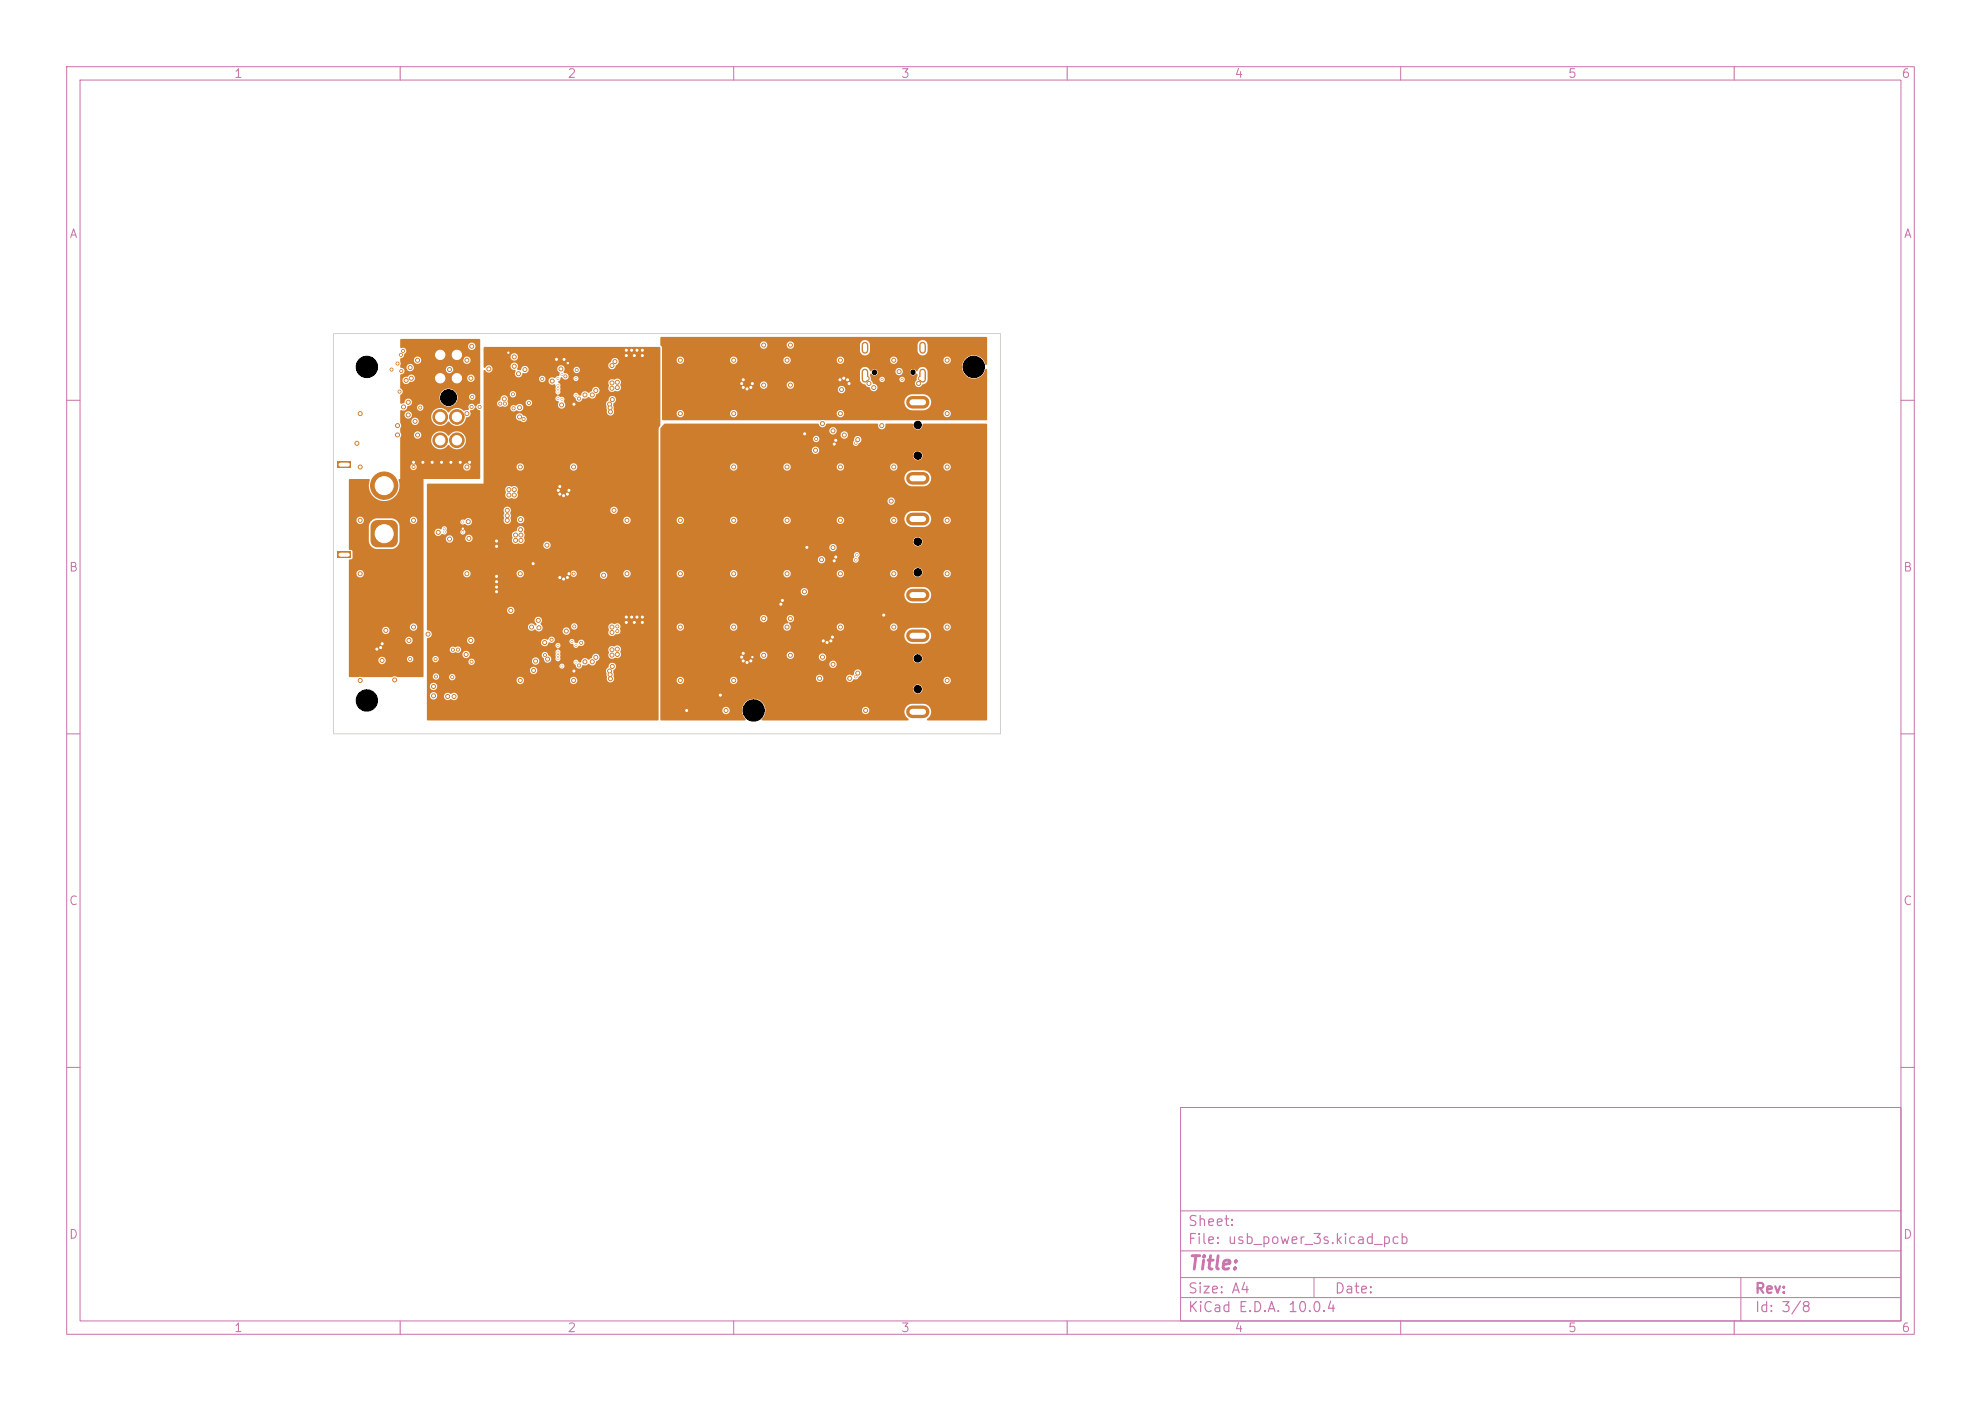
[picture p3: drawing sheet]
<svg xmlns="http://www.w3.org/2000/svg" width="297mm" height="210mm" viewBox="0 0 297 210" stroke-linecap="round" stroke-linejoin="round" font-family="sans-serif">
<defs><g id="words">
<text font-size="2" fill="#c872ab" x="178" y="190.8">Title:</text>
<g font-size="1.5" fill="#c872ab">
<text x="178" y="184.2">Sheet:</text>
<text x="178" y="186.9">File: usb_power_3s.kicad_pcb</text>
<text x="178" y="197.1">KiCad E.D.A. 10.0.4</text>
<text x="178" y="194.3">Size: A4</text>
<text x="200" y="194.3">Date:</text>
<text x="263" y="194.3">Rev:</text>
<text x="263" y="197.1">Id: 3/8</text>
</g>
<g font-size="1.3" fill="#c872ab">
<text x="35" y="12">1</text>
<text x="85" y="12">2</text>
<text x="135" y="12">3</text>
<text x="185" y="12">4</text>
<text x="235" y="12">5</text>
<text x="285" y="12">6</text>
<text x="10.3" y="36">A</text>
<text x="285.4" y="36">A</text>
<text x="10.3" y="86">B</text>
<text x="285.3" y="86">B</text>
<text x="10.3" y="136">C</text>
<text x="285.3" y="136">C</text>
<text x="10.3" y="186">D</text>
<text x="285.3" y="186">D</text>
<text x="35" y="200">1</text>
<text x="85" y="200">2</text>
<text x="135" y="200">3</text>
<text x="185" y="200">4</text>
<text x="235" y="200">5</text>
<text x="285" y="200">6</text>
</g>
</g></defs>
<g fill="none" stroke="#c872ab" stroke-width=".15">
<path d="M10 10h277v190h-277zM12 12h273v186h-273zM60 10v2M110 10v2M160 10v2M210 10v2M260 10v2M10 60h2M285 60h2M10 110h2M285 110h2M10 160h2"/>
<path d="M177 166h108v32h-108zM285 160h2M60 198v2M110 198v2M160 198v2M177 194.5h108M177 191.5h108M177 187.5h108M177 181.5h108M197 191.5v3M210 198v2M260 198v2"/>
<path d="M261 191.5v6.5"/>
</g>
<g fill="#ce7d2c" stroke="#ce7d2c" stroke-width=".15">
<circle cx="66" cy="66" r="1.1"/>
<circle cx="68.5" cy="66" r="1.1"/>
<circle cx="66" cy="62.5" r="1.1"/>
<circle cx="68.5" cy="62.5" r="1.1"/>
<circle cx="66" cy="56.7" r="1.1"/>
<circle cx="68.5" cy="56.7" r="1.1"/>
<circle cx="66" cy="53.2" r="1.1"/>
<circle cx="68.5" cy="53.2" r="1.1"/>
</g>
<path d="M136.8 77.8h1.6M136.8 95.3h1.6M136.8 89.2h1.6M136.8 106.7h1.6" fill="none" stroke="#ce7d2c" stroke-width="1.9"/>
<g fill="#ce7d2c">
<path d="M50.6 82.7h2v.9h-2z"/>
<path d="M50.6 69.2h2v.9h-2z"/>
<path d="M55.9 78.3l.5-.3h2.2a1.03 1.03 0 0 1 1 1v2a1.03 1.03 0 0 1-1 1.1h-2a1.03 1.03 0 0 1-1.1-1.1l.1-2.2z"/>
</g>
<g fill="#ce7d2c" stroke="#ce7d2c" stroke-width=".15">
<circle cx="57.6" cy="72.8" r="2.05"/>
<circle cx="62" cy="70" r=".22"/>
<circle cx="70" cy="54" r=".3"/>
<circle cx="134" cy="94" r=".3"/>
<circle cx="114.5" cy="98.2" r=".3"/>
<circle cx="87.1" cy="96.4" r=".23"/>
<circle cx="61.3" cy="96" r=".3"/>
<circle cx="118" cy="54" r=".3"/>
<circle cx="70.7" cy="51.9" r=".3"/>
<circle cx="54" cy="86" r=".3"/>
<circle cx="124.9" cy="99.6" r=".3"/>
<circle cx="102" cy="54" r=".3"/>
<circle cx="114.5" cy="92.7" r=".3"/>
<circle cx="54" cy="62" r=".3"/>
<circle cx="69.9" cy="98.1" r=".3"/>
<circle cx="62" cy="94" r=".3"/>
<circle cx="73.3" cy="55.3" r=".3"/>
<circle cx="90.5" cy="86.2" r=".3"/>
<circle cx="142" cy="102" r=".3"/>
<circle cx="118" cy="94" r=".3"/>
<circle cx="122.3" cy="67.5" r=".3"/>
<circle cx="86" cy="86" r=".22"/>
<circle cx="86" cy="70" r=".3"/>
<circle cx="78" cy="86" r=".3"/>
<circle cx="142" cy="54" r=".3"/>
<circle cx="134" cy="78" r=".3"/>
<circle cx="54" cy="102" r=".3"/>
<circle cx="60.1" cy="53.2" r=".22"/>
<circle cx="91.5" cy="101.7" r=".3"/>
<circle cx="68.7" cy="97.4" r=".23"/>
<circle cx="70.6" cy="96" r=".3"/>
<circle cx="110" cy="102" r=".3"/>
<circle cx="114.5" cy="57.7" r=".3"/>
<circle cx="142" cy="86" r=".3"/>
<circle cx="57.3" cy="99" r=".3"/>
<circle cx="124.9" cy="82.1" r=".3"/>
<circle cx="142" cy="78" r=".3"/>
<circle cx="118.5" cy="92.7" r=".3"/>
<circle cx="142" cy="70" r=".3"/>
<circle cx="118" cy="78" r=".3"/>
<circle cx="78" cy="70" r=".3"/>
<circle cx="77.7" cy="56" r=".3"/>
<circle cx="130" cy="56.7" r=".3"/>
<circle cx="118" cy="86" r=".3"/>
<circle cx="83.7" cy="57.7" r=".12"/>
<circle cx="134" cy="54" r=".3"/>
<circle cx="130.3" cy="57.5" r=".3"/>
<circle cx="126.6" cy="65.2" r=".3"/>
<circle cx="65.4" cy="101.4" r=".23"/>
<circle cx="91.5" cy="61.1" r=".3"/>
<circle cx="91.4" cy="100.6" r=".3"/>
<circle cx="134" cy="86" r=".3"/>
<circle cx="110" cy="94" r=".3"/>
<circle cx="70" cy="86" r=".3"/>
<circle cx="86.5" cy="55.5" r=".22"/>
<circle cx="83.7" cy="96.7" r=".13"/>
<circle cx="118" cy="70" r=".3"/>
<circle cx="142" cy="94" r=".3"/>
<circle cx="89.3" cy="98.5" r=".3"/>
<circle cx="91.5" cy="61.7" r=".3"/>
<circle cx="142" cy="62" r=".3"/>
<circle cx="102" cy="102" r=".3"/>
<circle cx="137.7" cy="57.5" r=".3"/>
<circle cx="124.9" cy="64.6" r=".3"/>
<circle cx="86" cy="102" r=".3"/>
<circle cx="118.5" cy="57.7" r=".3"/>
<circle cx="118.5" cy="98.2" r=".3"/>
<circle cx="70" cy="70" r=".3"/>
<circle cx="110" cy="70" r=".3"/>
<circle cx="60.4" cy="52.6" r=".22"/>
<circle cx="94" cy="78" r=".3"/>
<circle cx="83.7" cy="56.7" r=".12"/>
<circle cx="126" cy="62" r=".3"/>
<circle cx="84.8" cy="56.4" r=".23"/>
<circle cx="126" cy="54" r=".3"/>
<circle cx="138" cy="56.7" r=".3"/>
<circle cx="129.8" cy="106.5" r=".3"/>
<circle cx="102" cy="94" r=".3"/>
<circle cx="57.9" cy="94.5" r=".3"/>
<circle cx="89.3" cy="58.5" r=".3"/>
<circle cx="134" cy="70" r=".3"/>
<circle cx="62" cy="78" r=".3"/>
<circle cx="110" cy="78" r=".3"/>
<circle cx="102" cy="78" r=".3"/>
<circle cx="81.7" cy="96.3" r=".3"/>
<circle cx="110" cy="54" r=".3"/>
<circle cx="127.4" cy="101.7" r=".3"/>
<circle cx="126" cy="94" r=".3"/>
<circle cx="78" cy="102" r=".3"/>
<circle cx="108.8" cy="106.5" r=".3"/>
<circle cx="70" cy="62" r=".3"/>
<circle cx="54" cy="78" r=".3"/>
<circle cx="78.7" cy="55.4" r=".3"/>
<circle cx="123.3" cy="98.5" r=".3"/>
<circle cx="91.5" cy="101.1" r=".3"/>
<circle cx="54" cy="70" r=".3"/>
<circle cx="122.4" cy="65.8" r=".22"/>
<circle cx="110" cy="62" r=".3"/>
<circle cx="118.5" cy="51.7" r=".3"/>
<circle cx="102" cy="86" r=".3"/>
<circle cx="102" cy="62" r=".3"/>
<circle cx="91.4" cy="60.6" r=".3"/>
<circle cx="126" cy="78" r=".3"/>
<circle cx="82" cy="81.7" r=".3"/>
<circle cx="61.2" cy="60.3" r=".3"/>
<circle cx="123.3" cy="63.5" r=".3"/>
<circle cx="82.8" cy="57.1" r=".3"/>
<circle cx="123.2" cy="83.9" r=".3"/>
<circle cx="126.2" cy="58.4" r=".3"/>
<circle cx="110" cy="86" r=".3"/>
<circle cx="92" cy="76.5" r=".3"/>
<circle cx="114.5" cy="51.7" r=".3"/>
<circle cx="126" cy="86" r=".3"/>
<circle cx="76.6" cy="91.5" r=".3"/>
<circle cx="64.2" cy="95.1" r=".3"/>
<circle cx="122.9" cy="101.7" r=".3"/>
<circle cx="83.7" cy="97.7" r=".13"/>
<circle cx="120.6" cy="88.7" r=".3"/>
<circle cx="94" cy="86" r=".3"/>
<circle cx="126" cy="70" r=".3"/>
<circle cx="80" cy="100.5" r=".3"/>
<circle cx="82.1" cy="98.8" r=".3"/>
<circle cx="80.3" cy="99.1" r=".3"/>
<circle cx="83.7" cy="98.7" r=".13"/>
<circle cx="65" cy="102.9" r=".3"/>
<circle cx="67.8" cy="101.5" r=".23"/>
<circle cx="83.7" cy="98.2" r=".12"/>
<circle cx="70.7" cy="99.2" r=".22"/>
<circle cx="65" cy="104.3" r=".3"/>
<circle cx="81.7" cy="98.2" r=".22"/>
<circle cx="91.8" cy="99.9" r=".3"/>
<circle cx="91.7" cy="94" r=".3"/>
<circle cx="92.5" cy="94.6" r=".23"/>
<circle cx="92.5" cy="93.9" r=".23"/>
<circle cx="65.3" cy="98.8" r=".22"/>
<circle cx="86.1" cy="93.9" r=".22"/>
<circle cx="92.6" cy="98.1" r=".3"/>
<circle cx="86.8" cy="99.8" r=".22"/>
<circle cx="82.7" cy="95.9" r=".22"/>
<circle cx="91.7" cy="94.8" r=".3"/>
<circle cx="92.5" cy="97.3" r=".3"/>
<circle cx="67.9" cy="97.4" r=".22"/>
<circle cx="91.7" cy="98.2" r=".3"/>
<circle cx="61.5" cy="98.8" r=".22"/>
<circle cx="91.7" cy="97.4" r=".3"/>
<circle cx="87.7" cy="99.2" r=".3"/>
<circle cx="86.4" cy="99.2" r=".12"/>
<circle cx="74.4" cy="86.4" r=".3"/>
<circle cx="95.1" cy="53.3" r=".3"/>
<circle cx="83.4" cy="53.9" r=".3"/>
<circle cx="83.9" cy="72.9" r=".3"/>
<circle cx="85.1" cy="54.4" r=".22"/>
<circle cx="96.3" cy="93.3" r=".3"/>
<circle cx="74.4" cy="81.1" r=".3"/>
<circle cx="85.1" cy="74.1" r=".3"/>
<circle cx="85.3" cy="73.5" r=".3"/>
<circle cx="95.1" cy="93.3" r=".3"/>
<circle cx="83.7" cy="73.5" r=".3"/>
<circle cx="85.1" cy="86.6" r=".3"/>
<circle cx="85.3" cy="86" r=".3"/>
<circle cx="79.9" cy="84.5" r=".3"/>
<circle cx="74.4" cy="81.9" r=".3"/>
<circle cx="94.7" cy="52.5" r=".3"/>
<circle cx="74.4" cy="88.7" r=".3"/>
<circle cx="84.6" cy="53.9" r=".3"/>
<circle cx="74.4" cy="88" r=".3"/>
<circle cx="84.5" cy="86.8" r=".3"/>
<circle cx="83.9" cy="86.6" r=".3"/>
<circle cx="86" cy="60.6" r=".3"/>
<circle cx="74.4" cy="87.2" r=".3"/>
<circle cx="86" cy="100.6" r=".3"/>
<circle cx="93.9" cy="52.5" r=".3"/>
<circle cx="83.9" cy="74.1" r=".3"/>
<circle cx="94.7" cy="92.5" r=".3"/>
<circle cx="96.3" cy="92.5" r=".3"/>
<circle cx="84.5" cy="74.3" r=".3"/>
<circle cx="96.3" cy="52.5" r=".3"/>
<circle cx="95.5" cy="92.5" r=".3"/>
<circle cx="69.4" cy="79.3" r=".23"/>
<circle cx="93.9" cy="92.5" r=".3"/>
<circle cx="76.2" cy="52.9" r=".22"/>
<circle cx="93.9" cy="93.3" r=".3"/>
<circle cx="93.9" cy="53.3" r=".3"/>
<circle cx="95.5" cy="52.5" r=".3"/>
<circle cx="96.3" cy="53.3" r=".3"/>
<circle cx="56.5" cy="97.3" r=".3"/>
<circle cx="57.3" cy="96.5" r=".3"/>
<circle cx="70.4" cy="69.3" r=".3"/>
<circle cx="64.8" cy="69.3" r=".3"/>
<circle cx="69" cy="69.3" r=".3"/>
<circle cx="62" cy="69.3" r=".3"/>
<circle cx="63.4" cy="69.3" r=".3"/>
<circle cx="57.1" cy="97.1" r=".3"/>
<circle cx="66.2" cy="69.3" r=".3"/>
<circle cx="67.6" cy="69.3" r=".3"/>
<circle cx="128.3" cy="66.4" r=".17"/>
<circle cx="128.6" cy="65.9" r=".3"/>
<circle cx="69.4" cy="78.3" r=".12"/>
<circle cx="70.2" cy="78.2" r=".3"/>
<circle cx="76.3" cy="73.4" r=".3"/>
<circle cx="78.1" cy="81" r=".3"/>
<circle cx="77.3" cy="80.2" r=".3"/>
<circle cx="78.1" cy="80.2" r=".3"/>
<circle cx="77.3" cy="81" r=".3"/>
<circle cx="78" cy="79.4" r=".3"/>
<circle cx="78" cy="77.9" r=".3"/>
<circle cx="76" cy="77.3" r=".3"/>
<circle cx="76" cy="78" r=".3"/>
<circle cx="77.1" cy="73.4" r=".3"/>
<circle cx="77.1" cy="74.2" r=".3"/>
<circle cx="76" cy="76.5" r=".3"/>
<circle cx="76.3" cy="74.2" r=".3"/>
<circle cx="121" cy="82.1" r=".3"/>
<circle cx="124.8" cy="95.5" r=".3"/>
<circle cx="111.2" cy="98.5" r=".3"/>
<circle cx="125.3" cy="66" r=".3"/>
<circle cx="132.5" cy="92.2" r=".3"/>
<circle cx="125.3" cy="83.5" r=".3"/>
<circle cx="125.1" cy="84.1" r=".3"/>
<circle cx="111.4" cy="97.9" r=".3"/>
<circle cx="117.1" cy="90.6" r=".3"/>
<circle cx="125.1" cy="66.6" r=".3"/>
<circle cx="112.8" cy="98.5" r=".22"/>
<circle cx="120.6" cy="65" r=".3"/>
<circle cx="59.2" cy="101.9" r=".3"/>
<circle cx="67.1" cy="104.4" r=".3"/>
<circle cx="108" cy="104.2" r=".3"/>
<circle cx="112" cy="99.3" r=".3"/>
<circle cx="124" cy="96.3" r=".3"/>
<circle cx="68.1" cy="104.4" r=".3"/>
<circle cx="123.4" cy="96.1" r=".3"/>
<circle cx="112.6" cy="99.1" r=".3"/>
<circle cx="117.3" cy="90" r=".3"/>
<circle cx="111.4" cy="99.1" r=".3"/>
<circle cx="103" cy="106.5" r=".3"/>
<circle cx="124.6" cy="96.1" r=".3"/>
<circle cx="62.2" cy="63.2" r=".3"/>
<circle cx="62.6" cy="65.2" r=".3"/>
<circle cx="53.5" cy="66.4" r=".3"/>
<circle cx="77.1" cy="54.9" r=".3"/>
<circle cx="84.2" cy="59.8" r=".12"/>
<circle cx="84.2" cy="60.7" r=".3"/>
<circle cx="77.1" cy="53.5" r=".3"/>
<circle cx="59.9" cy="58.7" r=".22"/>
<circle cx="70.7" cy="61" r=".22"/>
<circle cx="125.9" cy="56.9" r=".3"/>
<circle cx="112" cy="58.3" r=".3"/>
<circle cx="77" cy="61.2" r=".22"/>
<circle cx="127.3" cy="57.5" r=".3"/>
<circle cx="133.6" cy="75.1" r=".3"/>
<circle cx="132.2" cy="63.8" r=".3"/>
<circle cx="111.4" cy="56.9" r=".3"/>
<circle cx="112.8" cy="57.5" r=".3"/>
<circle cx="112.6" cy="58.1" r=".3"/>
<circle cx="63" cy="61.1" r=".22"/>
<circle cx="127.1" cy="56.9" r=".3"/>
<circle cx="126.5" cy="56.7" r=".3"/>
<circle cx="78.5" cy="62.8" r=".23"/>
<circle cx="75" cy="60.5" r=".22"/>
<circle cx="111.2" cy="57.5" r=".3"/>
<circle cx="111.4" cy="58.1" r=".3"/>
<circle cx="71.9" cy="61" r=".22"/>
<circle cx="84.3" cy="99.8" r=".12"/>
<circle cx="80.8" cy="94.1" r=".3"/>
<circle cx="84.9" cy="94.6" r=".3"/>
<circle cx="85.7" cy="96.1" r=".13"/>
<circle cx="88.8" cy="99.2" r=".3"/>
<circle cx="86.4" cy="96.7" r=".13"/>
<circle cx="80.7" cy="93" r=".3"/>
<circle cx="79.7" cy="94" r=".3"/>
<circle cx="70.3" cy="80.7" r=".3"/>
<circle cx="69.4" cy="79.7" r=".13"/>
<circle cx="83.7" cy="59.7" r=".12"/>
<circle cx="75.6" cy="59.8" r=".3"/>
<circle cx="58.7" cy="55.4" r=".22"/>
<circle cx="59.6" cy="54.5" r=".22"/>
<circle cx="79.3" cy="60.4" r=".23"/>
<circle cx="75.7" cy="60.5" r=".22"/>
<circle cx="70.6" cy="56.7" r=".3"/>
<circle cx="67.4" cy="55.4" r=".3"/>
<circle cx="83.7" cy="58.7" r=".12"/>
<circle cx="83.7" cy="58.3" r=".12"/>
<circle cx="76.9" cy="59.1" r=".23"/>
<circle cx="61.2" cy="62.2" r=".3"/>
<circle cx="81.3" cy="56.8" r=".23"/>
<circle cx="60.5" cy="61" r=".3"/>
<circle cx="70.8" cy="59.5" r=".23"/>
<circle cx="84.1" cy="55.3" r=".3"/>
<circle cx="77.9" cy="61.1" r=".3"/>
<circle cx="77.9" cy="62.5" r=".3"/>
<circle cx="84.3" cy="56.2" r=".12"/>
<circle cx="61.5" cy="55.1" r=".3"/>
<circle cx="62.6" cy="54" r=".3"/>
<circle cx="88.8" cy="59.2" r=".3"/>
<circle cx="86.4" cy="56.7" r=".12"/>
<circle cx="86.4" cy="59.3" r=".12"/>
<circle cx="87.7" cy="59.2" r=".3"/>
<circle cx="92.6" cy="57.3" r=".3"/>
<circle cx="60.9" cy="57" r=".3"/>
<circle cx="60.2" cy="55.6" r=".22"/>
<circle cx="61.7" cy="56.7" r=".3"/>
<circle cx="91.7" cy="57.4" r=".3"/>
<circle cx="91.7" cy="54.8" r=".3"/>
<circle cx="91.7" cy="58.2" r=".3"/>
<circle cx="86.8" cy="59.7" r=".23"/>
<circle cx="92.5" cy="58.1" r=".3"/>
<circle cx="92.2" cy="54.2" r=".3"/>
<circle cx="91.8" cy="59.9" r=".3"/>
<circle cx="134.8" cy="55.7" r=".3"/>
<circle cx="135.3" cy="56.9" r=".15"/>
<circle cx="128.6" cy="100.9" r=".3"/>
<circle cx="128.3" cy="101.4" r=".17"/>
<circle cx="66.6" cy="79.7" r=".13"/>
<circle cx="67.4" cy="80.8" r=".3"/>
<circle cx="59.6" cy="65.2" r=".3"/>
<circle cx="59.6" cy="63.8" r=".3"/>
<circle cx="128.5" cy="83.2" r=".17"/>
<circle cx="128.3" cy="83.9" r=".17"/>
<circle cx="66.6" cy="79.3" r=".12"/>
<circle cx="65.7" cy="79.8" r=".3"/>
<circle cx="132.3" cy="56.9" r=".15"/>
<circle cx="131" cy="58.1" r=".3"/>
</g>
<path d="M136.8 60.3h1.6M136.8 71.7h1.6" fill="none" stroke="#ce7d2c" stroke-width="1.9"/>
<path d="M129.7 51.7v.8M129.7 55.8v1.1M138.3 51.7v.8M138.3 55.8v1.1" fill="none" stroke="#ce7d2c" stroke-width="1"/>
<g fill="#ce7d2c">
<path d="M99 50.5h48.8l.2 .2v4a.35 .35 0 0 1-.4-.5 1.75 1.75 0 0 0-2.8-.5 1.75 1.75 0 0 0 .4 2.8 1.75 1.75 0 0 0 2.5-1.1l.2-.1 .1 .1v7.4l-.1 .2-48.6-.1v-1h2.1a.56 .56 0 0 0 .6 .7 .56 .56 0 0 0 .6-.7h6.8v.2a.56 .56 0 0 0 .7 .5 .56 .56 0 0 0 .5-.7h14.8v.2a.56 .56 0 0 0 .7 .5 .56 .56 0 0 0 .5-.7h14.8v.2a.56 .56 0 0 0 .9 .4 .56 .56 0 0 0 0-1 .56 .56 0 0 0-.9 .4h-14.8l-.1-.1a.56 .56 0 0 0-.6-.4 .56 .56 0 0 0-.5 .5h-14.8l-.1-.1a.56 .56 0 0 0-.6-.4 .56 .56 0 0 0-.5 .5h-6.8l-.1-.1a.56 .56 0 0 0-.6-.4 .56 .56 0 0 0-.5 .5h-2.1v-1.7h36.3v.2a1.2 1.2 0 0 0 1.1 1.1h2a1.2 1.2 0 0 0 .9-1.3 1.2 1.2 0 0 0-1.1-1.1l-2.2 .1a1.21 1.21 0 0 0-.7 1h-36.3v-1.9h26.3v.2a.56 .56 0 0 0 .9 .4 .56 .56 0 0 0 0-1 .56 .56 0 0 0-.9 .4h-26.3v-.6h14.6v.1a.56 .56 0 0 0 .7 .5 .56 .56 0 0 0 .5-.6h2.8v.1a.55 .55 0 0 0 .9 .4 .55 .55 0 0 0 0-.9 .55 .55 0 0 0-.9 .4h-2.8l-.1-.2a.56 .56 0 0 0-.6-.3 .56 .56 0 0 0-.5 .5h-14.6v-2h29.6v1.2a1.02 1.02 0 0 0 .9 .8l.1 .2 .5 .2a.58 .58 0 0 0 .6 .6 .58 .58 0 0 0 .6-.7 .58 .58 0 0 0-.7-.5l-.3-.7h1.2v.1a.4 .4 0 0 0 .5 .4 .4 .4 0 0 0 .4-.5h2.1v.1a.4 .4 0 0 0 .7 .3 .4 .4 0 0 0 0-.7 .4 .4 0 0 0-.7 .3h-2.1l-.1-.1a.4 .4 0 0 0-.4-.2 .4 .4 0 0 0-.4 .3h-1.2l-.2-.7 .1-.1h.2a.48 .48 0 0 0 .6 .2 .48 .48 0 0 0 .3-.6h2.6v.2a.55 .55 0 0 0 .6 .5 .55 .55 0 0 0 .6-.6h1v.2a.51 .51 0 0 0 .4 .4 .51 .51 0 0 0 .6-.3l.2 .2-.1 .7a.61 .61 0 0 0-.3 .7 .61 .61 0 0 0 .7 .4l.3-.3a.99 .99 0 0 0 .9-.8l-.1-1.4a.75 .75 0 0 0-.7-.5 .75 .75 0 0 0-.7 .5l-.2 .2a.52 .52 0 0 0-.5-.4 .52 .52 0 0 0-.5 .4h-1v-.1a.56 .56 0 0 0-.6-.5 .56 .56 0 0 0-.6 .5h-2.6a.55 .55 0 0 0-1 .1l-.2-.1a.75 .75 0 0 0-.8-.6 .75 .75 0 0 0-.7 .7h-29.6v-1.8h2.1v.2a.56 .56 0 0 0 .7 .5 .56 .56 0 0 0 .5-.7h6.8v.2a.56 .56 0 0 0 .7 .5 .56 .56 0 0 0 .5-.7h6.8v.2a.56 .56 0 0 0 .7 .5 .56 .56 0 0 0 .5-.7h6.8v.2a.56 .56 0 0 0 .7 .5 .56 .56 0 0 0 .5-.7h6.8v.2a.56 .56 0 0 0 .7 .5 .56 .56 0 0 0 .5-.7h6.8v.2a.56 .56 0 0 0 .9 .4 .56 .56 0 0 0 0-1 .56 .56 0 0 0-.9 .4h-6.8l-.1-.1a.56 .56 0 0 0-.6-.4 .56 .56 0 0 0-.5 .5h-6.8l-.1-.1a.56 .56 0 0 0-.6-.4 .56 .56 0 0 0-.5 .5h-6.8l-.1-.1a.56 .56 0 0 0-.6-.4 .56 .56 0 0 0-.5 .5h-6.8l-.1-.1a.56 .56 0 0 0-.6-.4 .56 .56 0 0 0-.5 .5h-6.8l-.1-.1a.56 .56 0 0 0-.6-.4 .56 .56 0 0 0-.5 .5h-2.1v-1.8l-.3-.4h14.9a.56 .56 0 0 0 .6 .6 .56 .56 0 0 0 .6-.6h2.8v.1a.55 .55 0 0 0 .7 .5 .55 .55 0 0 0 .4-.6h9.9v.9a.75 .75 0 0 0 .8 .7 .75 .75 0 0 0 .7-.7v-.9h7.2v1a.75 .75 0 0 0 .8 .6 .75 .75 0 0 0 .7-.7l-.1-1.1a.75 .75 0 0 0-.8-.5 .75 .75 0 0 0-.6 .7h-7.2v-.2a.75 .75 0 0 0-.8-.5 .75 .75 0 0 0-.7 .7h-9.9v-.2a.56 .56 0 0 0-.6-.3 .56 .56 0 0 0-.5 .5h-2.8l-.1-.2a.56 .56 0 0 0-.6-.3 .56 .56 0 0 0-.5 .5h-14.9z"/>
<path d="M72.5 52h26.3l.2 .1v11.7l-.3 .5v43.6l-.1 .1h-34.4l-.2-.2v-3.6h.4a.55 .55 0 0 0 .5 .7 .55 .55 0 0 0 .7-.6h1v.2a.6 .6 0 0 0 .4 .4 .6 .6 0 0 0 .6-.1 .58 .58 0 0 0 .8 0 .58 .58 0 0 0 0-.8 .58 .58 0 0 0-.8 0h-.1a.56 .56 0 0 0-.6-.1 .56 .56 0 0 0-.3 .4h-1v-.1a.56 .56 0 0 0-.6-.5 .56 .56 0 0 0-.6 .5h-.4v-1.4h.4v.2a.56 .56 0 0 0 .9 .4 .56 .56 0 0 0 0-1 .56 .56 0 0 0-.9 .4h-.4v-1.5h.9v.3a.48 .48 0 0 0 .5 .3 .48 .48 0 0 0 .4-.5h1.5v.2a.48 .48 0 0 0 .7 .3h9.4v.2a.56 .56 0 0 0 .7 .5 .56 .56 0 0 0 .5-.7h6.8v.2a.56 .56 0 0 0 .9 .4 .56 .56 0 0 0 0-1 .56 .56 0 0 0-.9 .4h-6.8l-.1-.1a.56 .56 0 0 0-.6-.4 .56 .56 0 0 0-.5 .5h-9.4h.1a.48 .48 0 0 0-.1-.8 .48 .48 0 0 0-.7 .3h-1.5v-.1a.48 .48 0 0 0-.4-.4 .48 .48 0 0 0-.5 .4h-.9v-.9h15.4v.2a.55 .55 0 0 0 .6 .5 .55 .55 0 0 0 .6-.6h10.2l.2 .9a.6 .6 0 0 0 .2 .8 .6 .6 0 0 0 .8-.1l.1-.3-.2-1 .1-.4a.58 .58 0 0 0 .3-.7 .58 .58 0 0 0-.7-.4 .58 .58 0 0 0-.4 .7l-.4 .5h-10.2a.55 .55 0 0 0-.6-.6 .55 .55 0 0 0-.6 .5h-15.4v-.6h19.9v.1a.38 .38 0 0 0 .6 .3 .38 .38 0 0 0 0-.7 .38 .38 0 0 0-.6 .3h-19.9v-1.1h.8v.2a.48 .48 0 0 0 .3 .4 .48 .48 0 0 0 .5-.2h4.6a.48 .48 0 0 0 .6 .6 .48 .48 0 0 0 .3-.7h8.6v.2a.56 .56 0 0 0 .9 .4 .56 .56 0 0 0 0-1 .56 .56 0 0 0-.9 .4h-8.6a.48 .48 0 0 0-.5-.3 .48 .48 0 0 0-.4 .4h-4.5a.48 .48 0 0 0-.2-.7 .48 .48 0 0 0-.7 .3h-.8v-.7h5.3v.2a.55 .55 0 0 0 .6 .5 .55 .55 0 0 0 .5-.6h10.8l.1 .3 .2 .2a.73 .73 0 0 0 .8 .7l.2-.1h3.5v.3l.2 .1a.6 .6 0 0 0 1 .4l.1-.3 .5 .1 .5-.3a.64 .64 0 0 0 .7 .2 .64 .64 0 0 0 .4-.6 .58 .58 0 0 0 .5-.7 .58 .58 0 0 0-.7-.4 .58 .58 0 0 0-.5 .6l-.5 .3a.61 .61 0 0 0-.7-.2 .61 .61 0 0 0-.4 .6l-.3-.1a.39 .39 0 0 0-.4-.3 .39 .39 0 0 0-.4 .3h-3.5v-.1a.7 .7 0 0 0-.3-1 .48 .48 0 0 0-.5-.4 .48 .48 0 0 0-.5 .4h-10.8v-.1a.56 .56 0 0 0-.5-.4 .56 .56 0 0 0-.6 .4h-5.3v-.7h3.4v.2a.57 .57 0 0 0 .9 .2 .5 .5 0 0 0 .7 0 .5 .5 0 0 0 0-.7 .5 .5 0 0 0-.7 0h-.2a.48 .48 0 0 0-.7 .3h-3.4v-1.4h6l.1 .3a.55 .55 0 0 0 .5 .4 .55 .55 0 0 0 .5-.4h10v.3l.2 .3a.55 .55 0 0 0 .8-.1h1.2v.3l.3 .2v.2a.84 .84 0 0 0-.3 .8v.2a.42 .42 0 0 0 .1 .6 .42 .42 0 0 0 .5 0 .42 .42 0 0 0 .1-.6v-.3a.57 .57 0 0 0-.3-.8h7.5l.1 .4a.62 .62 0 0 0 .1 .9 .62 .62 0 0 0 .8 0 .61 .61 0 0 0 .8-.2 .61 .61 0 0 0 0-.8 .59 .59 0 0 0-.1-.8 .59 .59 0 0 0-.8 .1h-.1a.55 .55 0 0 0-.8 .4h-7.5v-.1a.39 .39 0 0 0 .2-.7 .39 .39 0 0 0-.6 .2h-1.2l.3-.4a.51 .51 0 0 0 .7-.2h2.3l.1 .4a.48 .48 0 0 1 .5 .5 .44 .44 0 0 0 .8-.2 .5 .5 0 0 0 .8-.3 .5 .5 0 0 0-.5-.6l-.3 .2-.2 .3h-.4l-.1-.2a.38 .38 0 0 0-.3-.4 .38 .38 0 0 0-.4 .3h-2.3a.5 .5 0 0 0-.3-.7 .5 .5 0 0 0-.6 .5h-.2a.56 .56 0 0 0-.9 .3h-10a.56 .56 0 0 0-.4-.7 .56 .56 0 0 0-.7 .4h-6v-.2a.69 .69 0 0 0 .6-1l-.6-.2v-.6h15.1v.2a.63 .63 0 0 0 1.1 .2l.1 .1a.55 .55 0 0 0 .9 .1h3.1v.2a.56 .56 0 0 0 .9 .4 .56 .56 0 0 0 0-1 .56 .56 0 0 0-.9 .4h-3.1l.2-.3-.1-.4h4.3a.48 .48 0 0 0 .5 .6 .48 .48 0 0 0 .5-.5h4.6l.1 .5a.61 .61 0 0 0 .1 .9 .61 .61 0 0 0 .9-.3 .55 .55 0 0 0 .6-.1 .55 .55 0 0 0 0-.7 .51 .51 0 0 0-.1-.7 .51 .51 0 0 0-.7 .1 .59 .59 0 0 0-.9 .3h-4.6v-.1a.48 .48 0 0 0-.5-.4 .48 .48 0 0 0-.5 .4h-4.3l-.3-.3a.57 .57 0 0 0 .2-.9 .57 .57 0 0 0-.9 0 .57 .57 0 0 0 .1 .9 .17 .17 0 0 1 0 .2 .17 .17 0 0 1-.3 0 .56 .56 0 0 0-.5-.2 .56 .56 0 0 0-.5 .4h-15.1v-2.5h12v.2a.56 .56 0 0 0 .9 .4 .56 .56 0 0 0 0-1 .56 .56 0 0 0-.9 .4h-12v-5.5h5.4v.2a.56 .56 0 0 0 .7 .5 .56 .56 0 0 0 .5-.7h6.8v.2a.55 .55 0 0 0 .7 .5 .55 .55 0 0 0 .5-.7h6.9l.1 .3a.48 .48 0 0 0 .4 .3 .48 .48 0 0 0 .5-.3h3.4v.1a.55 .55 0 0 0 .8 .5 .55 .55 0 0 0 .3-.9h2.4v.2a.56 .56 0 0 0 .9 .4 .56 .56 0 0 0 0-1 .56 .56 0 0 0-.9 .4h-2.5a.55 .55 0 0 0-.5-.2 .55 .55 0 0 0-.5 .5h-3.4v-.1a.48 .48 0 0 0-.4-.6 .48 .48 0 0 0-.6 .4h-6.9a.56 .56 0 0 0-.6-.5 .56 .56 0 0 0-.6 .5h-6.8l-.1-.1a.56 .56 0 0 0-.6-.4 .56 .56 0 0 0-.5 .5h-5.4v-4.3h17.4v.2a.56 .56 0 0 0 .9 .4 .56 .56 0 0 0 0-.9 .56 .56 0 0 0-.9 .3h-17.4v-.9h2.8v.2a.55 .55 0 0 0 .7 .4 .55 .55 0 0 0 .4-.7h1.8v.2a.56 .56 0 0 0 .9 .4 .56 .56 0 0 0 0-1 .56 .56 0 0 0-.9 .4h-1.8a.56 .56 0 0 0-.6-.4 .56 .56 0 0 0-.5 .5h-2.8v-1h1.1l.1 .3a.55 .55 0 0 0 .9 .1h10.6l.2 .4a.64 .64 0 0 0 0 .9 .64 .64 0 0 0 .9 0 .59 .59 0 0 0 .7-.1 .59 .59 0 0 0 0-.7l.2-.5-.2-.3a.56 .56 0 0 0-.3-.9 .56 .56 0 0 0-.7 .6l-.1 .1-.4 .2-.3 .3h-10.6l.2-.1a.39 .39 0 0 0 .5 .1 .39 .39 0 0 0 .2-.4h2v.1a.38 .38 0 0 0 .6 .3 .38 .38 0 0 0 0-.7 .38 .38 0 0 0-.6 .3h-2l-.1-.3a.4 .4 0 0 0-.2-.5 .4 .4 0 0 0-.5 .4h-.3a.56 .56 0 0 0-.8 .4h-1.1v-1.5h5l.1 .2a.51 .51 0 0 0 .6 .1 .56 .56 0 0 0 .9 .1 .56 .56 0 0 0 0-.8 .56 .56 0 0 0-.8 .1h-.2a.43 .43 0 0 0-.6 .3h-5v-1.8h11.5l.1 .5-.1 .3 .1 .4a.66 .66 0 0 0 .5 1l.4-.3 .1-.5h.9a.55 .55 0 0 0 .5 .7 .55 .55 0 0 0 .6-.6h14.8v.2a.56 .56 0 0 0 .9 .4 .56 .56 0 0 0 0-1 .56 .56 0 0 0-.9 .4h-14.8v-.1a.56 .56 0 0 0-.5-.5 .56 .56 0 0 0-.6 .5h-.9v-.6l-.1-.3 .1-.5h14.9v.2a.56 .56 0 0 0 .8 .4 .56 .56 0 0 0 0-1 .56 .56 0 0 0-.8 .4h-14.9v-.1a.56 .56 0 0 0-.6-.4 .56 .56 0 0 0-.5 .5h-11.5v-3.1h11.7l.2 .4a.64 .64 0 0 0 0 .9 .64 .64 0 0 0 .9 0 .6 .6 0 0 0 .7-.1 .6 .6 0 0 0 0-.8 .6 .6 0 0 0-.1-.7 .6 .6 0 0 0-.8 0 .56 .56 0 0 0-.9 .3h-11.7v-.6l.2-.2h8.3v-2.6h4.9v.2a.56 .56 0 0 0 .7 .5 .56 .56 0 0 0 .5-.7h6.8v.2a.56 .56 0 0 0 .9 .4 .56 .56 0 0 0 0-1 .56 .56 0 0 0-.9 .4h-6.8l-.1-.1a.56 .56 0 0 0-.6-.4 .56 .56 0 0 0-.5 .5h-4.9v-7.5h4.8v.2a.82 .82 0 0 0 .8 .5 .49 .49 0 0 0 .8-.2 .49 .49 0 0 0-.5-.6l-.1-.1a.55 .55 0 0 0-.5-.2 .55 .55 0 0 0-.5 .4h-4.8v-1.3h4v.2a.52 .52 0 0 0 .4 .4 .52 .52 0 0 0 .5-.2 .58 .58 0 0 0 .9 0 .58 .58 0 0 0-.1-.9 .58 .58 0 0 0-.8 .2 .54 .54 0 0 0-.9 .3h-4v-.7h2v.2a.55 .55 0 0 0 .9 .3 .48 .48 0 0 0 .6 0 .48 .48 0 0 0 .1-.6h2.7v.2a.48 .48 0 0 0 .8 .3 .48 .48 0 0 0 0-.8 .48 .48 0 0 0-.8 .3h-2.7v-.2a.58 .58 0 0 0-.5-.9 .58 .58 0 0 0-.6 .8l-.3 .1-.2 .3h-2v-1.4h3.9a.48 .48 0 0 0 .7 .6 .48 .48 0 0 0 .1-.8 .48 .48 0 0 0-.7 .1l-.1 .1h-3.9v-2.3h8.3a.48 .48 0 0 0 .3 .6 .48 .48 0 0 0 .6-.3h.5v.2a.61 .61 0 0 0 1 .4l.1 .4v.4a.67 .67 0 0 0 .3 .9v.1a.41 .41 0 0 0-.3 .5 .41 .41 0 0 0 .4 .3l.1 .1a.56 .56 0 0 0 .3 .9 .56 .56 0 0 0 .6-.7h6.1l.2 .9a.6 .6 0 0 0 .2 .8 .6 .6 0 0 0 .8-.1l.1-.3-.2-1 .1-.4a.58 .58 0 0 0 .3-.7 .58 .58 0 0 0-.7-.4 .58 .58 0 0 0-.4 .7l-.4 .5h-6.1a.47 .47 0 0 1-.1-.7 .38 .38 0 0 0-.5-.3l-.4-.1v-.2h2.3v.3l.2 .1a.56 .56 0 0 0 .4 .5 .56 .56 0 0 0 .6-.2l.1-.2 .5 .1 .4-.3a.67 .67 0 0 0 1.2-.3v-.1a.58 .58 0 0 0 .5-.6 .58 .58 0 0 0-.7-.5 .58 .58 0 0 0-.5 .6l-.5 .3a.61 .61 0 0 0-.7-.2 .61 .61 0 0 0-.4 .6l-.3-.1a.39 .39 0 0 0-.4-.3 .39 .39 0 0 0-.4 .3h-2.3a.59 .59 0 0 0 .3-.8v-.3a.57 .57 0 0 0-.3-.8h7.5l.1 .4a.62 .62 0 0 0 .1 .9 .62 .62 0 0 0 .8 0 .61 .61 0 0 0 .8-.2 .61 .61 0 0 0 0-.8 .59 .59 0 0 0-.1-.8 .59 .59 0 0 0-.8 .1h-.1a.56 .56 0 0 0-.8 .4h-7.5v-.1l.3-.3 .1-.3 .1-.1 .1 .1a.48 .48 0 0 0 .9 .1h.8v.1a.38 .38 0 0 0 .6 .3 .38 .38 0 0 0 0-.7 .38 .38 0 0 0-.6 .3h-.8v-.1a.61 .61 0 0 0-.7-.7v-.1l.1-.4h1.4v.1a.48 .48 0 0 0 .7 .4 .48 .48 0 0 0 0-.8 .48 .48 0 0 0-.7 .3h-1.3a.56 .56 0 0 0-.5-.6 .56 .56 0 0 0-.7 .4 .56 .56 0 0 0 .4 .7l-.1 .4-.7 .4a.56 .56 0 0 0-.9 .3h-.5a.48 .48 0 0 0-.3-.7 .48 .48 0 0 0-.6 .4h-8.3v-1.1a.15 .15 0 0 1 .1-.1 .15 .15 0 0 1 .2 0 .55 .55 0 0 0 .9 .2 .55 .55 0 0 0-.1-.9h2.9v.2a.66 .66 0 0 0 .8 .5v.1a.58 .58 0 0 0 .3 .9 .58 .58 0 0 0 .7-.5 .73 .73 0 0 0 1-.5 .58 .58 0 0 0-.6-.7 .58 .58 0 0 0-.6 .7h-.5a.31 .31 0 0 1 .1-.5l-.1-.3h13.6v.2a.56 .56 0 0 0 .6 .5 .56 .56 0 0 0 .5-.5v-.1a.61 .61 0 0 0 .4-.6 .61 .61 0 0 0-.6-.6l-.3 .3-.2 .3-.3 .3-.1 .2h-13.6a.56 .56 0 0 0-.6-.4 .56 .56 0 0 0-.5 .5h-3a.69 .69 0 0 0-.8 .3l-.2-.1v-1.6h4v.2a.56 .56 0 0 0 .9 .4 .56 .56 0 0 0 0-1 .56 .56 0 0 0-.9 .4h-4z"/>
<path d="M99.6 63.6l23.1-.1a.6 .6 0 0 0 .6 .6 .6 .6 0 0 0 .6-.6h7.6l.2 .1a.58 .58 0 0 0 .6 .7 .58 .58 0 0 0 .5-.8h4l.1 .1a.72 .72 0 0 0 .8 .8 .72 .72 0 0 0 .6-.8l9.6-.1 .1 .1v44.3l-.1 .1h-8.9a.36 .36 0 0 1 .3-.5 1.2 1.2 0 0 0-.8-2h-2a1.2 1.2 0 0 0-.9 1 1.2 1.2 0 0 0 .6 1.2v.2l-.1 .1h-21.8l-.1-.1v-.2a1.72 1.72 0 0 0 .6-1.3h14.4v.2a.56 .56 0 0 0 .9 .4 .56 .56 0 0 0 0-1 .56 .56 0 0 0-.9 .4h-14.4a1.76 1.76 0 0 0-2.6-1.5 1.76 1.76 0 0 0-.4 2.9l-.1 .2h-12.6l-.1-.1v-1.5h9.3a.56 .56 0 0 0 .7 .6 .56 .56 0 0 0 .3-.9 .56 .56 0 0 0-1 .2v.1h-9.3v-3.2h37.9a.7 .7 0 0 0 .9 .8 .7 .7 0 0 0 .3-1.2 .7 .7 0 0 0-1.2 .3v.1h-37.9v-1.3h2.4a.56 .56 0 0 0 .6 .7 .56 .56 0 0 0 .6-.7h6.8v.2a.55 .55 0 0 0 .8 .4 .55 .55 0 0 0 .2-.9h11.9v.2a.56 .56 0 0 0 .7 .4 .56 .56 0 0 0 .4-.6h3.4v.2a.55 .55 0 0 0 .5 .4 .55 .55 0 0 0 .6-.3h13.5v.2a.56 .56 0 0 0 .9 .4 .56 .56 0 0 0 0-1 .56 .56 0 0 0-.9 .4h-13.5l.2-.1a.54 .54 0 0 0 .7-.4 .56 .56 0 0 0 .3-.7 .56 .56 0 0 0-.6-.3 .56 .56 0 0 0-.4 .6l-.3 .3a.58 .58 0 0 0-1 .3h-3.4v-.1a.56 .56 0 0 0-.6-.4 .56 .56 0 0 0-.5 .5h-12a.56 .56 0 0 0-.9 .3h-6.8l-.1-.1a.56 .56 0 0 0-.6-.4 .56 .56 0 0 0-.5 .5h-2.4v-2.4h25.3v.2a.56 .56 0 0 0 .9 .3 .56 .56 0 0 0 0-.9 .56 .56 0 0 0-.9 .4h-25.3v-1.3h14.9v.1a.56 .56 0 0 0 .7 .5 .56 .56 0 0 0 .5-.6h2.8v.1a.55 .55 0 0 0 .5 .5 .55 .55 0 0 0 .6-.4h3.8v.2a.55 .55 0 0 0 .5 .5 .55 .55 0 0 0 .5-.5h13.1v.2a.7 .7 0 0 0 1.1 .5 .7 .7 0 0 0 0-1.2 .7 .7 0 0 0-1.1 .5h-13a.56 .56 0 0 0-.5-.7 .56 .56 0 0 0-.6 .5h-3.8l.1-.1a.56 .56 0 0 0-.5-.6 .56 .56 0 0 0-.7 .5h-2.8l-.1-.2a.56 .56 0 0 0-.6-.3 .56 .56 0 0 0-.5 .5h-14.9v-3h36.6v.2a1.2 1.2 0 0 0 1.1 1.1h2a1.2 1.2 0 0 0 .9-1.3 1.2 1.2 0 0 0-1.1-1.1h-2a1.2 1.2 0 0 0-.9 1.1h-36.6v-1.3h2.4v.2a.56 .56 0 0 0 .7 .5 .56 .56 0 0 0 .5-.7h6.8v.2a.56 .56 0 0 0 .7 .5 .56 .56 0 0 0 .5-.7h6.8v.2a.56 .56 0 0 0 .7 .5 .56 .56 0 0 0 .5-.7h6.8v.2a.56 .56 0 0 0 .7 .5 .56 .56 0 0 0 .5-.7h6.8v.2a.56 .56 0 0 0 .7 .5 .56 .56 0 0 0 .5-.7h6.8v.2a.56 .56 0 0 0 .9 .4 .56 .56 0 0 0 0-1 .56 .56 0 0 0-.9 .4h-6.8l-.1-.1a.56 .56 0 0 0-.6-.4 .56 .56 0 0 0-.5 .5h-6.8l-.1-.1a.56 .56 0 0 0-.6-.4 .56 .56 0 0 0-.5 .5h-6.8l-.3-.4v-.2a.56 .56 0 0 0 .8-.5 .56 .56 0 0 0-.7-.6 .56 .56 0 0 0-.3 .9l.1 .1a.15 .15 0 0 1 0 .2 .15 .15 0 0 1-.1 0l-.4 .2-.3 .3h-6.8l-.1-.1a.56 .56 0 0 0-.6-.4 .56 .56 0 0 0-.5 .5h-6.8l-.1-.1a.56 .56 0 0 0-.6-.4 .56 .56 0 0 0-.5 .5h-2.4v-1.2h14.9v.1a.56 .56 0 0 0 .9 .4 .56 .56 0 0 0 0-.9 .56 .56 0 0 0-.9 .4h-14.9v-4.1h21v.2a.55 .55 0 0 0 1 .3h14.6v.2a1.2 1.2 0 0 0 1.1 1.1h2a1.2 1.2 0 0 0 .9-1.3 1.2 1.2 0 0 0-1.1-1.1h-2a1.2 1.2 0 0 0-.9 1.1h-14.6v-.1a.56 .56 0 0 0-.2-.8 .56 .56 0 0 0-.8 .4h-21v-2.7h2.4v.2a.56 .56 0 0 0 .7 .5 .56 .56 0 0 0 .5-.7h6.8v.2a.56 .56 0 0 0 .7 .5 .56 .56 0 0 0 .5-.7h6.8v.2a.56 .56 0 0 0 .7 .5 .56 .56 0 0 0 .5-.7h6.8v.2a.56 .56 0 0 0 .7 .5 .56 .56 0 0 0 .5-.7h6.8v.2a.55 .55 0 0 0 .8 .4 .55 .55 0 0 0 .3-.8h2.4v.2a.7 .7 0 0 0 .7 .6 .7 .7 0 0 0 .7-.6h3.1v.2a.56 .56 0 0 0 .9 .4 .56 .56 0 0 0 0-1 .56 .56 0 0 0-.9 .4h-3.1a.7 .7 0 0 0-.6-.8 .7 .7 0 0 0-.8 .6h-2.5a.56 .56 0 0 0-.5-.2 .56 .56 0 0 0-.5 .4h-6.8l-.1-.1a.56 .56 0 0 0-.6-.4 .56 .56 0 0 0-.5 .5h-6.8l-.1-.1a.56 .56 0 0 0-.6-.4 .56 .56 0 0 0-.5 .5h-6.8l-.1-.1a.56 .56 0 0 0-.6-.4 .56 .56 0 0 0-.5 .5h-6.8l-.1-.1a.56 .56 0 0 0-.6-.4 .56 .56 0 0 0-.5 .5h-2.4v-2.1h23.6v.2a.55 .55 0 0 0 .6 .5 .55 .55 0 0 0 .5-.6h4.2v.1a.44 .44 0 0 0 .6 .3 .44 .44 0 0 0 .1-.7 .45 .45 0 0 0 .1-.8 .45 .45 0 0 0-.7 .4 .36 .36 0 0 1-.1 .6v.1h-4.2a.55 .55 0 0 0-.5-.6 .55 .55 0 0 0-.6 .5h-23.6v-1.8h25.3v.2a.56 .56 0 0 0 .9 .3 .56 .56 0 0 0 0-.9 .56 .56 0 0 0-.9 .4h-25.3v-.9h37.9v.2a.7 .7 0 0 0 1.1 .5 .7 .7 0 0 0 0-1.2 .7 .7 0 0 0-1.1 .5h-37.9v-3.2h2.4v.2a.56 .56 0 0 0 .7 .5 .56 .56 0 0 0 .5-.7h6.8v.2a.56 .56 0 0 0 .7 .5 .56 .56 0 0 0 .5-.7h6.8v.2a.56 .56 0 0 0 .7 .5 .56 .56 0 0 0 .5-.7h6.8v.2a.56 .56 0 0 0 .7 .5 .56 .56 0 0 0 .5-.7h6.8v.2a.55 .55 0 0 0 .8 .4 .55 .55 0 0 0 .3-.8h1.1v.2a1.2 1.2 0 0 0 1.1 1.1h2a1.2 1.2 0 0 0 .9-1.1h1.8v.2a.56 .56 0 0 0 .9 .4 .56 .56 0 0 0 0-1 .56 .56 0 0 0-.9 .4h-1.8a1.2 1.2 0 0 0-1.1-1.3h-2a1.2 1.2 0 0 0-.9 1.1h-1.2a.56 .56 0 0 0-.5-.2 .56 .56 0 0 0-.5 .4h-6.8l-.1-.1a.56 .56 0 0 0-.6-.4 .56 .56 0 0 0-.5 .5h-6.8l-.1-.1a.56 .56 0 0 0-.6-.4 .56 .56 0 0 0-.5 .5h-6.8l-.1-.1a.56 .56 0 0 0-.6-.4 .56 .56 0 0 0-.5 .5h-6.8l-.1-.1a.56 .56 0 0 0-.6-.4 .56 .56 0 0 0-.5 .5h-2.4v-2.9h34.1v.2a.56 .56 0 0 0 .8 .4 .56 .56 0 0 0 0-.9 .56 .56 0 0 0-.8 .3h-34.1v-3.4h36.6v.2a1.2 1.2 0 0 0 1.1 1.1h2a1.2 1.2 0 0 0 .9-1.3 1.2 1.2 0 0 0-1.1-1.1h-2a1.2 1.2 0 0 0-.9 1.1h-36.6v-1.7h10.4v.2a.56 .56 0 0 0 .7 .5 .56 .56 0 0 0 .5-.7h6.8v.2a.56 .56 0 0 0 .7 .5 .56 .56 0 0 0 .5-.7h6.8v.2a.56 .56 0 0 0 .7 .5 .56 .56 0 0 0 .5-.7h6.8v.2a.56 .56 0 0 0 .7 .5 .56 .56 0 0 0 .5-.7h6.8v.2a.56 .56 0 0 0 .9 .4 .56 .56 0 0 0 0-1 .56 .56 0 0 0-.9 .4h-6.8l-.1-.1a.56 .56 0 0 0-.6-.4 .56 .56 0 0 0-.5 .5h-6.8l-.1-.1a.56 .56 0 0 0-.6-.4 .56 .56 0 0 0-.5 .5h-6.8l-.1-.1a.56 .56 0 0 0-.6-.4 .56 .56 0 0 0-.5 .5h-6.8l-.1-.1a.56 .56 0 0 0-.6-.4 .56 .56 0 0 0-.5 .5h-10.4v-1.7h37.9v.2a.7 .7 0 0 0 1.1 .5 .7 .7 0 0 0 0-1.2 .7 .7 0 0 0-1.1 .5h-37.9v-.8h22.7v.2a.56 .56 0 0 0 .9 .4 .56 .56 0 0 0 0-1 .56 .56 0 0 0-.9 .4h-22.7v-1h28.9v.1a.48 .48 0 0 0 .5 .3 .48 .48 0 0 0 .4-.4 .57 .57 0 0 0 .3-.7 .57 .57 0 0 0-.8-.3 .57 .57 0 0 0-.3 .7l-.1 .3h-28.9v-.7h22.9a.48 .48 0 0 0 .6 .6 .48 .48 0 0 0 .2-.8 .48 .48 0 0 0-.8 .1v.1h-22.9v-.6h27a.56 .56 0 0 0 .7 .6 .56 .56 0 0 0 .3-.9 .56 .56 0 0 0-.9 .2l-.1 .1h-27v-.6h25.3a.56 .56 0 0 0 .8 .6 .56 .56 0 0 0 .2-.9 .56 .56 0 0 0-.9 .2l-.1 .1h-25.3v-.3z"/>
<path d="M60 50.9l11.9-.1 .1 9.6-.4 .2-.2 .3h-.2a.5 .5 0 0 0-.7-.3 .5 .5 0 0 0-.2 .7l-.1 .1h-.3a.44 .44 0 0 1-.7-.1 1.52 1.52 0 0 0-2 .5 1.37 1.37 0 0 0-2-.4 1.37 1.37 0 0 0-.1 2.1 1.37 1.37 0 0 0 2.1-.3h.1a1.37 1.37 0 0 0 1.5 .6 1.37 1.37 0 0 0 1.1-1.2 .68 .68 0 0 0 .6-.3 .68 .68 0 0 0 0-.8h.1a.62 .62 0 0 0 .7-.5l.7 .6v10.1l-8.5 .1v29.6h-11.2v-2.5h4.4a.55 .55 0 0 0 .7 .6 .55 .55 0 0 0 .4-.8h3.2v.2a.48 .48 0 0 0 .8 .3 .48 .48 0 0 0 0-.8 .48 .48 0 0 0-.8 .3h-3.3a.56 .56 0 0 0-.6-.2 .56 .56 0 0 0-.4 .4h-4.4v-3h8.5v.2a.56 .56 0 0 0 .8 .4 .56 .56 0 0 0 0-1 .56 .56 0 0 0-.8 .4h-8.5v-1.5h5v.2a.56 .56 0 0 0 .8 .4 .56 .56 0 0 0 0-1 .56 .56 0 0 0-.8 .4h-5v-.5h9.1v.2a.56 .56 0 0 0 .9 .4 .56 .56 0 0 0 0-1 .56 .56 0 0 0-.9 .4h-9.1v-8h1.1v.2a.56 .56 0 0 0 .9 .4 .56 .56 0 0 0 0-1 .56 .56 0 0 0-.9 .4h-1.1v-1.9l.1-.1 .4-.1 .1-.2-.1-1-.1-.1-.3-.1-.1-.1v-3.4h3v2.2a1.27 1.27 0 0 0 1.2 1.2h2.3a1.27 1.27 0 0 0 1.1-1.2v-2.3l-.2-.5-.3-.4h2a.56 .56 0 0 0 .8 .6 .56 .56 0 0 0 .2-.9 .56 .56 0 0 0-.9 .2l-.1 .1h-2l-.6-.2h-2.3a1.27 1.27 0 0 0-1.2 1.2h-3v-1h1.1v.2a.56 .56 0 0 0 .9 .4 .56 .56 0 0 0 0-1 .56 .56 0 0 0-.9 .4h-1.1v-6h3.1a2.35 2.35 0 0 0 2.2 3.2 2.35 2.35 0 0 0 2.2-3.2l.2-.1v-1.9h1.5v.2a.48 .48 0 0 0 .6 .4 .48 .48 0 0 0 .4-.6h6.9v.2a.56 .56 0 0 0 .9 .4 .56 .56 0 0 0 0-1 .56 .56 0 0 0-.9 .4h-6.9l-.1-.1a.48 .48 0 0 0-.5-.3 .48 .48 0 0 0-.4 .4h-1.5v-4h4.6v.2a1.37 1.37 0 0 0 1.1 1.2 1.37 1.37 0 0 0 1.5-.6h.1a1.36 1.36 0 0 0 2.1 .3 1.36 1.36 0 0 0 0-2.1 1.36 1.36 0 0 0-2.1 .4h-.1a1.36 1.36 0 0 0-1.5-.6 1.36 1.36 0 0 0-1.1 1.2h-4.6l.2-.8h1.9a.56 .56 0 0 0 .7 .6 .56 .56 0 0 0 .2-.9 .56 .56 0 0 0-.9 .2v.1h-1.9l-.2-.3v-.6a.75 .75 0 0 0 0-.8v-.3h1.7a.56 .56 0 0 0 .7 .6 .56 .56 0 0 0 .2-.9 .56 .56 0 0 0-.9 .1v.2h-1.7v-1h.6a.56 .56 0 0 0 .8 .6 .56 .56 0 0 0 .2-.9 .56 .56 0 0 0-.9 .2l-.1 .1h-.6v-.5l.1-.1a.57 .57 0 0 0 1-.5h1.4v.2a.48 .48 0 0 0 .8 .3 .48 .48 0 0 0 0-.8 .48 .48 0 0 0-.8 .3h-1.4v-.1a.57 .57 0 0 0 .7-.6 .57 .57 0 0 0-.6-.6 .57 .57 0 0 0-.6 .7l-.5 .1h-.1v-1h5.9v.2a1.35 1.35 0 0 0 1.5 1.2 1.35 1.35 0 0 0 1.2-1.5h1.7v.2a.48 .48 0 0 0 .8 .3 .48 .48 0 0 0 0-.8 .48 .48 0 0 0-.8 .3h-1.7v-.1a1.36 1.36 0 0 0-1.5-1 1.36 1.36 0 0 0-1.2 1.2h-5.9l.1-.4a.48 .48 0 0 0 .3-.4 .48 .48 0 0 0-.3-.4l-.1-1.4h.3a.6 .6 0 0 0 .5 .7 .6 .6 0 0 0 .7-.4 .56 .56 0 0 0 .7-.6h7.8v.2a.56 .56 0 0 0 .9 .4 .56 .56 0 0 0 0-1 .56 .56 0 0 0-.9 .4h-7.8v-.1a.63 .63 0 0 0-1.1 0 .56 .56 0 0 0-.8 .4h-.3l.1-.8a.51 .51 0 0 0 .5-.5 .51 .51 0 0 0-.6-.5l.9-.1v.2a.55 .55 0 0 0 .5 .4 .55 .55 0 0 0 .6-.3h4.8v.2a.56 .56 0 0 0 .9 .4 .56 .56 0 0 0 0-1 .56 .56 0 0 0-.9 .4h-4.8a.56 .56 0 0 0-.4-.7 .56 .56 0 0 0-.7 .4h-.9v-1.1h2v.2a.56 .56 0 0 0 .7 .5 .56 .56 0 0 0 .5-.7h6.2v.2a.56 .56 0 0 0 .9 .4 .56 .56 0 0 0 0-1 .56 .56 0 0 0-.9 .4h-6.2l-.1-.1a.56 .56 0 0 0-.6-.4 .56 .56 0 0 0-.5 .5h-2l.1-.2a.64 .64 0 0 0 .6-.7 .51 .51 0 0 0 .1-.7 .51 .51 0 0 0-.7-.1l-.1-.4h10.2a.56 .56 0 0 0 .7 .6 .56 .56 0 0 0 .2-.9 .56 .56 0 0 0-.9 .2v.1h-10.2z"/>
</g>
<path d="M50 50h100v60h-100z" fill="none" stroke="#d0d2cd" stroke-width=".15"/>
<g fill="#fff" stroke="#fff" stroke-width=".15">
<circle cx="62" cy="70" r=".1"/>
<circle cx="70" cy="54" r=".15"/>
<circle cx="134" cy="94" r=".15"/>
<circle cx="114.5" cy="98.2" r=".15"/>
<circle cx="87.1" cy="96.4" r=".1"/>
<circle cx="61.3" cy="96" r=".15"/>
<circle cx="118" cy="54" r=".15"/>
<circle cx="70.7" cy="51.9" r=".15"/>
<circle cx="54" cy="86" r=".15"/>
<circle cx="124.9" cy="99.6" r=".15"/>
<circle cx="102" cy="54" r=".15"/>
<circle cx="114.5" cy="92.7" r=".15"/>
<circle cx="54" cy="62" r=".15"/>
<circle cx="69.9" cy="98.1" r=".15"/>
<circle cx="62" cy="94" r=".15"/>
<circle cx="73.3" cy="55.3" r=".15"/>
<circle cx="90.5" cy="86.2" r=".15"/>
<circle cx="142" cy="102" r=".15"/>
<circle cx="118" cy="94" r=".15"/>
<circle cx="122.3" cy="67.5" r=".15"/>
<circle cx="86" cy="86" r=".1"/>
<circle cx="86" cy="70" r=".15"/>
<circle cx="78" cy="86" r=".15"/>
<circle cx="142" cy="54" r=".15"/>
<circle cx="134" cy="78" r=".15"/>
<circle cx="54" cy="102" r=".15"/>
<circle cx="60.1" cy="53.2" r=".1"/>
<circle cx="91.5" cy="101.7" r=".15"/>
<circle cx="68.7" cy="97.4" r=".1"/>
<circle cx="70.6" cy="96" r=".15"/>
<circle cx="110" cy="102" r=".15"/>
<circle cx="114.5" cy="57.7" r=".15"/>
<circle cx="142" cy="86" r=".15"/>
<circle cx="57.3" cy="99" r=".15"/>
<circle cx="124.9" cy="82.1" r=".15"/>
<circle cx="142" cy="78" r=".15"/>
<circle cx="118.5" cy="92.7" r=".15"/>
<circle cx="142" cy="70" r=".15"/>
<circle cx="118" cy="78" r=".15"/>
<circle cx="78" cy="70" r=".15"/>
<circle cx="77.7" cy="56" r=".15"/>
<circle cx="130" cy="56.7" r=".15"/>
<circle cx="118" cy="86" r=".15"/>
<circle cx="83.6" cy="57.8" r=".08"/>
<circle cx="134" cy="54" r=".15"/>
<circle cx="130.3" cy="57.5" r=".15"/>
<circle cx="126.6" cy="65.2" r=".15"/>
<circle cx="65.4" cy="101.4" r=".1"/>
<circle cx="91.5" cy="61.1" r=".15"/>
<circle cx="91.4" cy="100.6" r=".15"/>
<circle cx="134" cy="86" r=".15"/>
<circle cx="110" cy="94" r=".15"/>
<circle cx="70" cy="86" r=".15"/>
<circle cx="86.5" cy="55.5" r=".1"/>
<circle cx="83.6" cy="96.8" r=".08"/>
<circle cx="118" cy="70" r=".15"/>
<circle cx="142" cy="94" r=".15"/>
<circle cx="89.3" cy="98.5" r=".15"/>
<circle cx="91.5" cy="61.7" r=".15"/>
<circle cx="142" cy="62" r=".15"/>
<circle cx="102" cy="102" r=".15"/>
<circle cx="137.7" cy="57.5" r=".15"/>
<circle cx="124.9" cy="64.6" r=".15"/>
<circle cx="86" cy="102" r=".15"/>
<circle cx="118.5" cy="57.7" r=".15"/>
<circle cx="118.5" cy="98.2" r=".15"/>
<circle cx="70" cy="70" r=".15"/>
<circle cx="110" cy="70" r=".15"/>
<circle cx="60.4" cy="52.6" r=".1"/>
<circle cx="94" cy="78" r=".15"/>
<circle cx="83.6" cy="56.8" r=".08"/>
<circle cx="126" cy="62" r=".15"/>
<circle cx="84.8" cy="56.4" r=".1"/>
<circle cx="126" cy="54" r=".15"/>
<circle cx="138" cy="56.7" r=".15"/>
<circle cx="129.8" cy="106.5" r=".15"/>
<circle cx="102" cy="94" r=".15"/>
<circle cx="57.8" cy="94.5" r=".15"/>
<circle cx="89.3" cy="58.5" r=".15"/>
<circle cx="134" cy="70" r=".15"/>
<circle cx="62" cy="78" r=".15"/>
<circle cx="110" cy="78" r=".15"/>
<circle cx="102" cy="78" r=".15"/>
<circle cx="81.7" cy="96.3" r=".15"/>
<circle cx="110" cy="54" r=".15"/>
<circle cx="127.4" cy="101.7" r=".15"/>
<circle cx="126" cy="94" r=".15"/>
<circle cx="78" cy="102" r=".15"/>
<circle cx="108.9" cy="106.5" r=".15"/>
<circle cx="70" cy="62" r=".15"/>
<circle cx="54" cy="78" r=".15"/>
<circle cx="78.7" cy="55.4" r=".15"/>
<circle cx="123.3" cy="98.5" r=".15"/>
<circle cx="91.5" cy="101.1" r=".15"/>
<circle cx="54" cy="70" r=".15"/>
<circle cx="122.4" cy="65.8" r=".1"/>
<circle cx="110" cy="62" r=".15"/>
<circle cx="118.5" cy="51.7" r=".15"/>
<circle cx="102" cy="86" r=".15"/>
<circle cx="102" cy="62" r=".15"/>
<circle cx="91.4" cy="60.6" r=".15"/>
<circle cx="126" cy="78" r=".15"/>
<circle cx="82" cy="81.7" r=".15"/>
<circle cx="61.2" cy="60.3" r=".15"/>
<circle cx="123.3" cy="63.5" r=".15"/>
<circle cx="82.8" cy="57.1" r=".15"/>
<circle cx="123.2" cy="83.9" r=".15"/>
<circle cx="126.2" cy="58.4" r=".15"/>
<circle cx="110" cy="86" r=".15"/>
<circle cx="92" cy="76.5" r=".15"/>
<circle cx="114.5" cy="51.7" r=".15"/>
<circle cx="126" cy="86" r=".15"/>
<circle cx="76.6" cy="91.5" r=".15"/>
<circle cx="64.2" cy="95.1" r=".15"/>
<circle cx="122.9" cy="101.7" r=".15"/>
<circle cx="83.6" cy="97.8" r=".08"/>
<circle cx="120.6" cy="88.7" r=".15"/>
<circle cx="94" cy="86" r=".15"/>
<circle cx="126" cy="70" r=".15"/>
<circle cx="80" cy="100.5" r=".15"/>
<circle cx="82.1" cy="98.8" r=".15"/>
<circle cx="80.3" cy="99.1" r=".15"/>
<circle cx="83.6" cy="98.7" r=".08"/>
<circle cx="65" cy="102.9" r=".15"/>
<circle cx="67.8" cy="101.5" r=".1"/>
<circle cx="83.6" cy="98.3" r=".08"/>
<circle cx="70.7" cy="99.2" r=".1"/>
<circle cx="65" cy="104.3" r=".15"/>
<circle cx="81.7" cy="98.2" r=".1"/>
<circle cx="91.8" cy="99.9" r=".15"/>
<circle cx="91.7" cy="94" r=".15"/>
<circle cx="92.5" cy="94.6" r=".1"/>
<circle cx="92.5" cy="93.9" r=".1"/>
<circle cx="65.3" cy="98.8" r=".1"/>
<circle cx="86.1" cy="93.9" r=".1"/>
<circle cx="92.6" cy="98.1" r=".15"/>
<circle cx="86.8" cy="99.8" r=".1"/>
<circle cx="82.7" cy="95.9" r=".1"/>
<circle cx="91.7" cy="94.8" r=".15"/>
<circle cx="92.6" cy="97.3" r=".15"/>
<circle cx="67.9" cy="97.4" r=".1"/>
<circle cx="91.7" cy="98.2" r=".15"/>
<circle cx="61.5" cy="98.8" r=".1"/>
<circle cx="91.7" cy="97.4" r=".15"/>
<circle cx="87.7" cy="99.2" r=".15"/>
<circle cx="86.3" cy="99.3" r=".08"/>
<circle cx="74.5" cy="86.4" r=".15"/>
<circle cx="95.1" cy="53.3" r=".15"/>
<circle cx="83.4" cy="53.9" r=".15"/>
<circle cx="83.9" cy="72.9" r=".15"/>
<circle cx="85.1" cy="54.4" r=".1"/>
<circle cx="96.3" cy="93.3" r=".15"/>
<circle cx="74.5" cy="81.1" r=".15"/>
<circle cx="85.1" cy="74.1" r=".15"/>
<circle cx="85.3" cy="73.5" r=".15"/>
<circle cx="95.1" cy="93.3" r=".15"/>
<circle cx="83.7" cy="73.5" r=".15"/>
<circle cx="85.1" cy="86.6" r=".15"/>
<circle cx="85.3" cy="86" r=".15"/>
<circle cx="79.9" cy="84.5" r=".15"/>
<circle cx="74.5" cy="81.9" r=".15"/>
<circle cx="94.7" cy="52.5" r=".15"/>
<circle cx="74.5" cy="88.7" r=".15"/>
<circle cx="84.6" cy="53.9" r=".15"/>
<circle cx="74.5" cy="88" r=".15"/>
<circle cx="84.5" cy="86.8" r=".15"/>
<circle cx="83.9" cy="86.6" r=".15"/>
<circle cx="86" cy="60.6" r=".15"/>
<circle cx="74.5" cy="87.2" r=".15"/>
<circle cx="86" cy="100.6" r=".15"/>
<circle cx="93.9" cy="52.5" r=".15"/>
<circle cx="83.9" cy="74.1" r=".15"/>
<circle cx="94.7" cy="92.5" r=".15"/>
<circle cx="96.3" cy="92.5" r=".15"/>
<circle cx="84.5" cy="74.3" r=".15"/>
<circle cx="96.3" cy="52.5" r=".15"/>
<circle cx="95.5" cy="92.5" r=".15"/>
<circle cx="69.4" cy="79.3" r=".1"/>
<circle cx="93.9" cy="92.5" r=".15"/>
<circle cx="76.2" cy="52.9" r=".1"/>
<circle cx="93.9" cy="93.3" r=".15"/>
<circle cx="93.9" cy="53.3" r=".15"/>
<circle cx="95.5" cy="52.5" r=".15"/>
<circle cx="96.3" cy="53.3" r=".15"/>
<circle cx="56.5" cy="97.3" r=".15"/>
<circle cx="57.3" cy="96.5" r=".15"/>
<circle cx="70.4" cy="69.3" r=".15"/>
<circle cx="64.8" cy="69.3" r=".15"/>
<circle cx="69" cy="69.3" r=".15"/>
<circle cx="62" cy="69.3" r=".15"/>
<circle cx="63.4" cy="69.3" r=".15"/>
<circle cx="57.1" cy="97.1" r=".15"/>
<circle cx="66.2" cy="69.3" r=".15"/>
<circle cx="67.6" cy="69.3" r=".15"/>
<circle cx="128.3" cy="66.4" r=".1"/>
<circle cx="128.6" cy="65.9" r=".15"/>
<circle cx="69.4" cy="78.3" r=".07"/>
<circle cx="70.2" cy="78.2" r=".15"/>
<circle cx="76.3" cy="73.4" r=".15"/>
<circle cx="78.1" cy="81" r=".15"/>
<circle cx="77.3" cy="80.2" r=".15"/>
<circle cx="78.1" cy="80.2" r=".15"/>
<circle cx="77.3" cy="81" r=".15"/>
<circle cx="78" cy="79.4" r=".15"/>
<circle cx="78.1" cy="77.9" r=".15"/>
<circle cx="76.1" cy="77.3" r=".15"/>
<circle cx="76" cy="78" r=".15"/>
<circle cx="77.1" cy="73.4" r=".15"/>
<circle cx="77.1" cy="74.2" r=".15"/>
<circle cx="76" cy="76.5" r=".15"/>
<circle cx="76.3" cy="74.2" r=".15"/>
<circle cx="121" cy="82.1" r=".15"/>
<circle cx="124.8" cy="95.5" r=".15"/>
<circle cx="111.2" cy="98.5" r=".15"/>
<circle cx="125.3" cy="66" r=".15"/>
<circle cx="132.5" cy="92.2" r=".15"/>
<circle cx="125.3" cy="83.5" r=".15"/>
<circle cx="125.1" cy="84.1" r=".15"/>
<circle cx="111.4" cy="97.9" r=".15"/>
<circle cx="117.1" cy="90.6" r=".15"/>
<circle cx="125.1" cy="66.6" r=".15"/>
<circle cx="112.8" cy="98.5" r=".1"/>
<circle cx="120.6" cy="65" r=".15"/>
<circle cx="59.2" cy="101.9" r=".15"/>
<circle cx="67.1" cy="104.4" r=".15"/>
<circle cx="108" cy="104.2" r=".15"/>
<circle cx="112" cy="99.3" r=".15"/>
<circle cx="124" cy="96.3" r=".15"/>
<circle cx="68.1" cy="104.4" r=".15"/>
<circle cx="123.4" cy="96.1" r=".15"/>
<circle cx="112.6" cy="99.1" r=".15"/>
<circle cx="117.3" cy="90" r=".15"/>
<circle cx="111.4" cy="99.1" r=".15"/>
<circle cx="102.9" cy="106.5" r=".15"/>
<circle cx="124.6" cy="96.1" r=".15"/>
<circle cx="62.2" cy="63.2" r=".15"/>
<circle cx="62.6" cy="65.2" r=".15"/>
<circle cx="53.5" cy="66.5" r=".15"/>
<circle cx="77.1" cy="54.9" r=".15"/>
<circle cx="84.3" cy="59.9" r=".07"/>
<circle cx="84.2" cy="60.7" r=".15"/>
<circle cx="77.1" cy="53.5" r=".15"/>
<circle cx="59.9" cy="58.7" r=".1"/>
<circle cx="70.7" cy="61" r=".1"/>
<circle cx="125.9" cy="56.9" r=".15"/>
<circle cx="112" cy="58.3" r=".15"/>
<circle cx="77" cy="61.2" r=".1"/>
<circle cx="127.3" cy="57.5" r=".15"/>
<circle cx="133.6" cy="75.1" r=".15"/>
<circle cx="132.2" cy="63.8" r=".15"/>
<circle cx="111.4" cy="56.9" r=".15"/>
<circle cx="112.8" cy="57.5" r=".15"/>
<circle cx="112.6" cy="58.1" r=".15"/>
<circle cx="63" cy="61.1" r=".1"/>
<circle cx="127.1" cy="56.9" r=".15"/>
<circle cx="126.5" cy="56.7" r=".15"/>
<circle cx="78.5" cy="62.8" r=".1"/>
<circle cx="75" cy="60.5" r=".1"/>
<circle cx="111.2" cy="57.5" r=".15"/>
<circle cx="111.4" cy="58.1" r=".15"/>
<circle cx="71.9" cy="61" r=".1"/>
<circle cx="84.3" cy="99.8" r=".07"/>
<circle cx="80.8" cy="94.1" r=".15"/>
<circle cx="84.9" cy="94.6" r=".15"/>
<circle cx="85.7" cy="96.2" r=".08"/>
<circle cx="88.8" cy="99.2" r=".15"/>
<circle cx="86.3" cy="96.8" r=".08"/>
<circle cx="80.7" cy="93" r=".15"/>
<circle cx="79.7" cy="94" r=".15"/>
<circle cx="70.3" cy="80.7" r=".15"/>
<circle cx="69.4" cy="79.7" r=".07"/>
<circle cx="83.6" cy="59.8" r=".08"/>
<circle cx="75.6" cy="59.8" r=".15"/>
<circle cx="58.7" cy="55.4" r=".1"/>
<circle cx="59.6" cy="54.5" r=".1"/>
<circle cx="79.3" cy="60.4" r=".1"/>
<circle cx="75.7" cy="60.5" r=".1"/>
<circle cx="70.6" cy="56.7" r=".15"/>
<circle cx="67.4" cy="55.4" r=".15"/>
<circle cx="83.6" cy="58.8" r=".08"/>
<circle cx="83.6" cy="58.2" r=".08"/>
<circle cx="76.9" cy="59.1" r=".1"/>
<circle cx="61.2" cy="62.2" r=".15"/>
<circle cx="81.3" cy="56.8" r=".1"/>
<circle cx="60.5" cy="61" r=".15"/>
<circle cx="70.8" cy="59.5" r=".1"/>
<circle cx="84.1" cy="55.3" r=".15"/>
<circle cx="77.9" cy="61.1" r=".15"/>
<circle cx="77.9" cy="62.5" r=".15"/>
<circle cx="84.3" cy="56.2" r=".07"/>
<circle cx="61.5" cy="55.1" r=".15"/>
<circle cx="62.6" cy="54" r=".15"/>
<circle cx="88.8" cy="59.2" r=".15"/>
<circle cx="86.3" cy="56.8" r=".08"/>
<circle cx="86.3" cy="59.2" r=".08"/>
<circle cx="87.7" cy="59.2" r=".15"/>
<circle cx="92.6" cy="57.3" r=".15"/>
<circle cx="60.9" cy="57" r=".15"/>
<circle cx="60.2" cy="55.6" r=".1"/>
<circle cx="61.7" cy="56.7" r=".15"/>
<circle cx="91.7" cy="57.4" r=".15"/>
<circle cx="91.8" cy="54.8" r=".15"/>
<circle cx="91.7" cy="58.2" r=".15"/>
<circle cx="86.8" cy="59.8" r=".1"/>
<circle cx="92.6" cy="58.1" r=".15"/>
<circle cx="92.2" cy="54.2" r=".15"/>
<circle cx="91.8" cy="59.9" r=".15"/>
<circle cx="134.8" cy="55.7" r=".15"/>
<circle cx="135.2" cy="56.9" r=".07"/>
<circle cx="128.6" cy="100.9" r=".15"/>
<circle cx="128.3" cy="101.4" r=".1"/>
<circle cx="66.6" cy="79.7" r=".07"/>
<circle cx="67.4" cy="80.8" r=".15"/>
<circle cx="59.6" cy="65.2" r=".15"/>
<circle cx="59.6" cy="63.8" r=".15"/>
<circle cx="128.4" cy="83.2" r=".1"/>
<circle cx="128.3" cy="83.9" r=".1"/>
<circle cx="66.6" cy="79.3" r=".07"/>
<circle cx="65.7" cy="79.8" r=".15"/>
<circle cx="132.2" cy="56.9" r=".07"/>
<circle cx="131" cy="58.1" r=".15"/>
<circle cx="66" cy="66" r=".7"/>
<circle cx="68.5" cy="66" r=".7"/>
<circle cx="66" cy="62.5" r=".7"/>
<circle cx="68.5" cy="62.5" r=".7"/>
<circle cx="66" cy="56.7" r=".7"/>
<circle cx="68.5" cy="56.7" r=".7"/>
<circle cx="66" cy="53.2" r=".7"/>
<circle cx="68.5" cy="53.2" r=".7"/>
<circle cx="57.6" cy="80" r="1.35"/>
<circle cx="57.6" cy="72.8" r="1.35"/>
</g>
<g fill="#000" stroke="#000" stroke-width=".15">
<circle cx="55" cy="55" r="1.6"/>
<circle cx="67.2" cy="59.6" r="1.2"/>
<circle cx="131.1" cy="55.8" r=".32"/>
<circle cx="136.9" cy="55.8" r=".33"/>
<circle cx="146" cy="55" r="1.6"/>
<circle cx="137.6" cy="63.7" r=".55"/>
<circle cx="137.6" cy="68.3" r=".55"/>
<circle cx="137.6" cy="81.2" r=".55"/>
<circle cx="137.6" cy="98.7" r=".55"/>
<circle cx="137.6" cy="85.8" r=".55"/>
<circle cx="55" cy="105" r="1.6"/>
<circle cx="113" cy="106.5" r="1.6"/>
<circle cx="137.6" cy="103.3" r=".55"/>
</g>
<path d="M136.8 77.8h1.6M136.8 60.3h1.6M136.8 71.7h1.6M136.8 95.3h1.6M136.8 89.2h1.6M136.8 106.7h1.6" fill="none" stroke="#fff" stroke-width=".9"/>
<path d="M129.7 51.7v.8M129.7 55.8v1.1M138.3 51.7v.8M138.3 55.8v1.1M51.1 69.7h1M51.1 83.2h1" fill="none" stroke="#fff" stroke-width=".6"/>
<use href="#words"/>
</svg>
